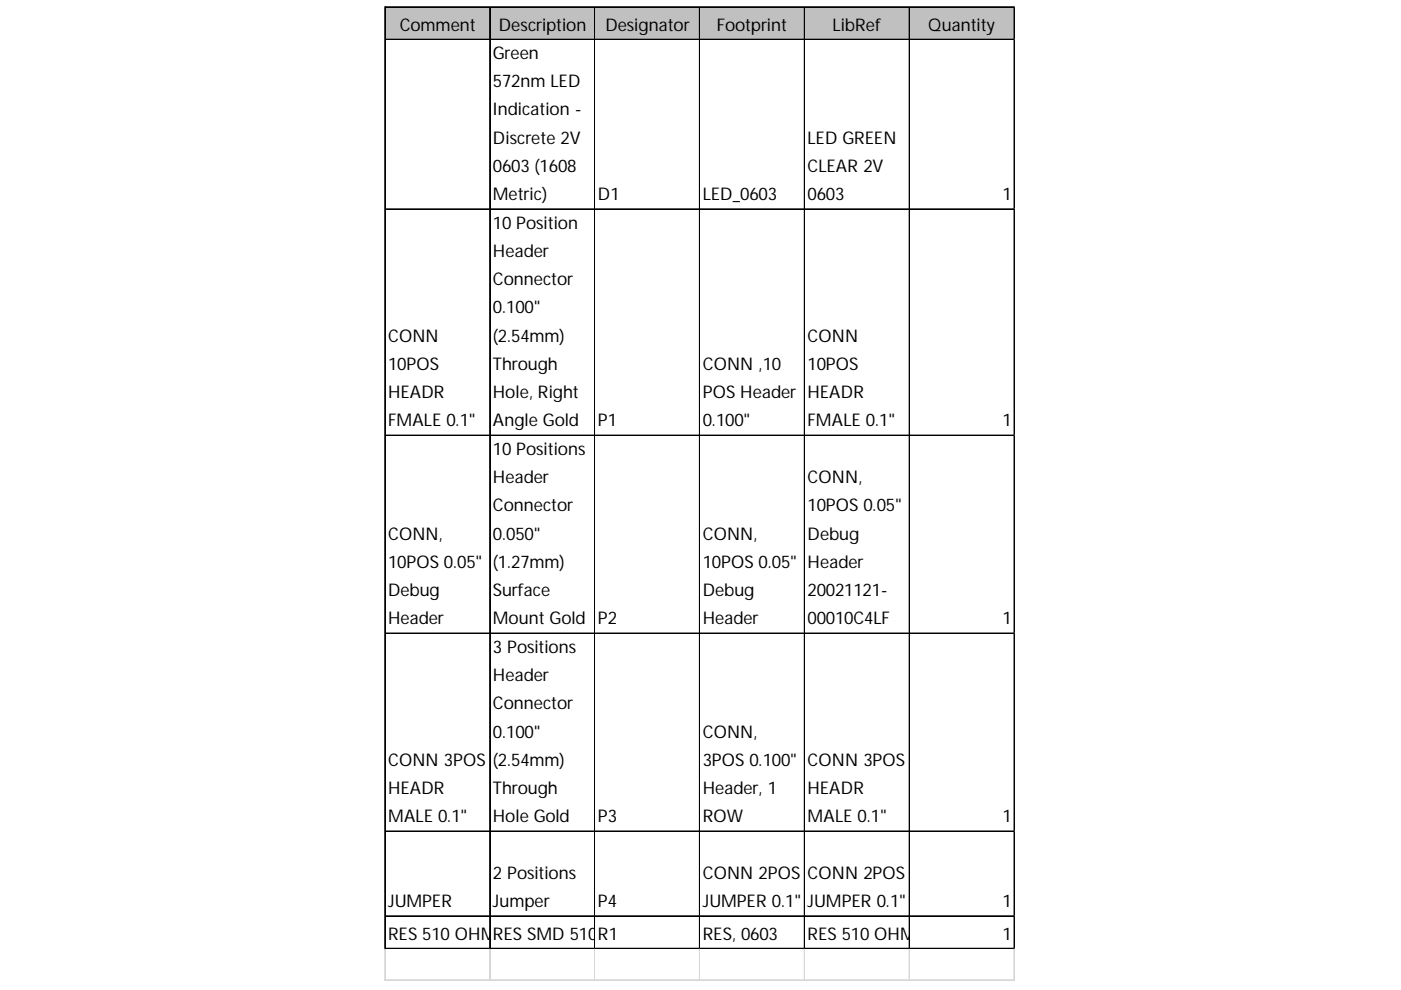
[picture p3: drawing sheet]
<svg xmlns="http://www.w3.org/2000/svg" width="297mm" height="210mm" viewBox="0 0 297 210" stroke-linecap="round" stroke-linejoin="round" font-family="sans-serif">
<defs><g id="words">
<g font-size="3.7">
<text x="84.8" y="6.5">Comment</text>
<text x="105.8" y="6.5">Description</text>
<text x="128.3" y="6.5">Designator</text>
<text x="152" y="6.5">Footprint</text>
<text x="176.5" y="6.5">LibRef</text>
<text x="196.8" y="6.5">Quantity</text>
<text x="104.5" y="12.5">Green</text>
<text x="104.5" y="18.5">572nm LED</text>
<text x="104.5" y="24.5">Indication -</text>
<text x="104.5" y="30.5">Discrete 2V</text>
<text x="171.2" y="30.5">LED GREEN</text>
<text x="104.5" y="36.5">0603 (1608</text>
<text x="171.2" y="36.5">CLEAR 2V</text>
<text x="104.5" y="42.5">Metric)</text>
<text x="126.8" y="42.5">D1</text>
<text x="149" y="42.5">LED_0603</text>
<text x="171.2" y="42.5">0603</text>
<text x="212.5" y="42.5">1</text>
<text x="104.5" y="48.5">10 Position</text>
<text x="104.5" y="54.5">Header</text>
<text x="104.5" y="60.4">Connector</text>
<text x="104.5" y="66.4">0.100&quot;</text>
<text x="82.3" y="72.4">CONN</text>
<text x="104.5" y="72.4">(2.54mm)</text>
<text x="171.2" y="72.4">CONN</text>
<text x="82.3" y="78.4">10POS</text>
<text x="104.5" y="78.4">Through</text>
<text x="149" y="78.4">CONN ,10</text>
<text x="171.2" y="78.4">10POS</text>
<text x="82.3" y="84.4">HEADR</text>
<text x="104.5" y="84.4">Hole, Right</text>
<text x="149" y="84.4">POS Header</text>
<text x="171.2" y="84.4">HEADR</text>
<text x="82.3" y="90.4">FMALE 0.1&quot;</text>
<text x="104.5" y="90.4">Angle Gold</text>
<text x="126.8" y="90.4">P1</text>
<text x="149" y="90.4">0.100&quot;</text>
<text x="171.2" y="90.4">FMALE 0.1&quot;</text>
<text x="212.5" y="90.4">1</text>
<text x="104.5" y="96.4">10 Positions</text>
<text x="104.5" y="102.4">Header</text>
<text x="171.2" y="102.4">CONN,</text>
<text x="104.5" y="108.4">Connector</text>
<text x="171.2" y="108.4">10POS 0.05&quot;</text>
<text x="82.3" y="114.4">CONN,</text>
<text x="104.5" y="114.4">0.050&quot;</text>
<text x="149" y="114.4">CONN,</text>
<text x="171.2" y="114.4">Debug</text>
<text x="82.3" y="120.4">10POS 0.05&quot;</text>
<text x="104.5" y="120.4">(1.27mm)</text>
<text x="149" y="120.4">10POS 0.05&quot;</text>
<text x="171.2" y="120.4">Header</text>
<text x="82.3" y="126.4">Debug</text>
<text x="104.5" y="126.4">Surface</text>
<text x="149" y="126.4">Debug</text>
<text x="171.2" y="126.4">20021121-</text>
<text x="82.3" y="132.4">Header</text>
<text x="104.5" y="132.4">Mount Gold</text>
<text x="126.8" y="132.4">P2</text>
<text x="149" y="132.4">Header</text>
<text x="171.2" y="132.4">00010C4LF</text>
<text x="212.5" y="132.4">1</text>
<text x="104.5" y="138.4">3 Positions</text>
<text x="104.5" y="144.4">Header</text>
<text x="104.5" y="150.4">Connector</text>
<text x="104.5" y="156.4">0.100&quot;</text>
<text x="149" y="156.4">CONN,</text>
<text x="82.3" y="162.4">CONN 3POS</text>
<text x="104.5" y="162.4">(2.54mm)</text>
<text x="149" y="162.4">3POS 0.100&quot;</text>
<text x="171.2" y="162.4">CONN 3POS</text>
<text x="82.3" y="168.4">HEADR</text>
<text x="104.5" y="168.4">Through</text>
<text x="149" y="168.4">Header, 1</text>
<text x="171.2" y="168.4">HEADR</text>
<text x="82.3" y="174.4">MALE 0.1&quot;</text>
<text x="104.5" y="174.4">Hole Gold</text>
<text x="126.8" y="174.4">P3</text>
<text x="149" y="174.4">ROW</text>
<text x="171.2" y="174.4">MALE 0.1&quot;</text>
<text x="212.5" y="174.4">1</text>
<text x="104.5" y="186.4">2 Positions</text>
<text x="149" y="186.4">CONN 2POS</text>
<text x="171.2" y="186.4">CONN 2POS</text>
<text x="82.3" y="192.3">JUMPER</text>
<text x="104.5" y="192.3">Jumper</text>
<text x="126.8" y="192.3">P4</text>
<text x="149" y="192.3">JUMPER 0.1&quot;</text>
<text x="171.2" y="192.3">JUMPER 0.1&quot;</text>
<text x="212.5" y="192.3">1</text>
<text x="82.3" y="199.2">RES 510 OHMR5E%SMD 5100</text>
<text x="108.8" y="199.2">S 1/10W</text>
<text x="126.1" y="199.2">6ROHM 5% 1/1</text>
<text x="128.1" y="199.2">013</text>
<text x="148.9" y="199.2">0W</text>
<text x="149" y="199.2">RES,00603</text>
<text x="157.4" y="199.2">603</text>
<text x="171.2" y="199.2">RES 510 OHM 5% 1/10W10</text>
<text x="215.1" y="199.2">603</text>
</g>
</g></defs>
<path d="M81.7 1.6h133.5v6.9h-133.5z" fill="#c0c0c0"/>
<g fill="none" stroke="#000" stroke-width=".21">
<path d="M81.6 1.4v199.8M81.7 1.4v199.8M81.8 1.4h133.4M81.8 1.5h133.4M81.8 8.3h133.4M81.8 8.4h133.4M103.8 1.6v199.6M103.9 1.6v199.6M126 1.6v199.6M126.1 1.6v199.6M148.3 1.6v199.6M148.4 1.6v199.6"/>
<path d="M170.5 1.6v199.6M170.6 1.6v199.6M192.8 1.6v199.6M215 1.6v199.6M215.1 1.6v199.6M81.8 44.3h133.4M81.8 44.4h133.4M81.8 92.2h133.4M81.8 92.3h133.4M81.8 134.2h133.4M81.8 134.3h133.4M81.8 176.2h133.4"/>
<path d="M81.8 176.3h133.4M81.8 194.2h133.4M81.8 194.3h133.4M81.8 201h133.4M81.8 201.1h133.4"/>
</g>
<g fill="none" stroke="#d4d4d4" stroke-width=".21">
<path d="M215.2 1.4h.1M81.6 201.2v6.8M81.7 201.2v6.8M103.8 201.2v6.8M103.9 201.2v6.8M126 201.2v6.8M126.1 201.2v6.8M148.3 201.2v6.8M148.4 201.2v6.8M170.5 201.2v6.8M170.6 201.2v6.8M192.8 201.2v6.8"/>
<path d="M215 201.2v6.8M215.1 201.2v6.8"/>
</g>
<path d="M215.2 1.4v.2z" fill="#d4d4d4"/>
<path d="M215.2 8.3h.1" fill="none" stroke="#d4d4d4" stroke-width=".21"/>
<path d="M215.2 8.3v.2z" fill="#d4d4d4"/>
<path d="M215.2 44.3h.1" fill="none" stroke="#d4d4d4" stroke-width=".21"/>
<path d="M215.2 44.3v.2z" fill="#d4d4d4"/>
<path d="M215.2 92.2h.1" fill="none" stroke="#d4d4d4" stroke-width=".21"/>
<path d="M215.2 92.2v.2z" fill="#d4d4d4"/>
<path d="M215.2 134.2h.1" fill="none" stroke="#d4d4d4" stroke-width=".21"/>
<path d="M215.2 134.2v.2z" fill="#d4d4d4"/>
<path d="M215.2 176.2h.1" fill="none" stroke="#d4d4d4" stroke-width=".21"/>
<path d="M215.2 176.2v.2z" fill="#d4d4d4"/>
<path d="M215.2 194.2h.1" fill="none" stroke="#d4d4d4" stroke-width=".21"/>
<path d="M215.2 194.2v.1z" fill="#d4d4d4"/>
<path d="M215.2 201h.1" fill="none" stroke="#d4d4d4" stroke-width=".21"/>
<path d="M215.2 201v.2z" fill="#d4d4d4"/>
<path d="M81.6 207.7h133.6M81.6 207.8h133.6" fill="none" stroke="#d4d4d4" stroke-width=".21"/>
<use href="#words"/>
</svg>
